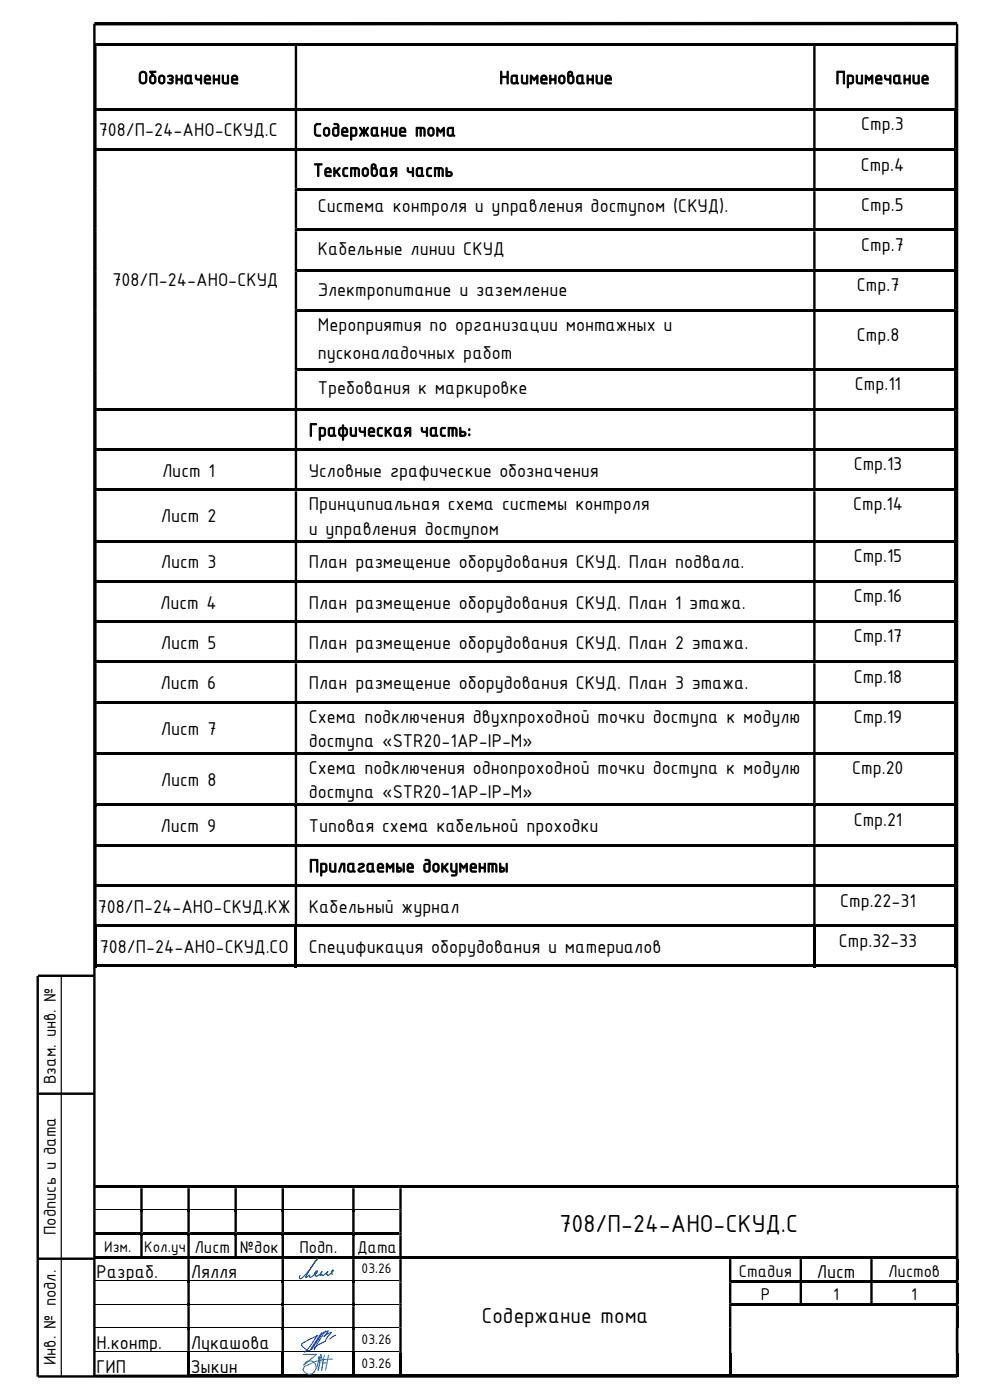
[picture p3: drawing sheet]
<svg xmlns="http://www.w3.org/2000/svg" width="210mm" height="297mm" viewBox="0 0 210 297" stroke-linecap="round" stroke-linejoin="round" font-family="sans-serif">
<defs><g id="words">
<text font-size="5.6" x="118.7" y="261.3">708/П-24-АНО-СКУД.С</text>
<text font-size="5" x="102.2" y="280.7">Содержание тома</text>
<g font-size="4.2">
<text x="29.3" y="17.8">Обозначение</text>
<text x="105.9" y="17.8">Наименование</text>
<text x="177.3" y="17.8">Примечание</text>
<text x="21" y="28.9">708/П-24-АНО-СКУД.С</text>
<text x="66.4" y="28.9">Содержание тома</text>
<text x="182.7" y="27.6">Стр.3</text>
<text x="66.4" y="37.5">Текстовая часть</text>
<text x="182.6" y="36.2">Стр.4</text>
<text x="67.4" y="44.9">Система контроля и управления доступом (СКУД).</text>
<text x="182.7" y="44.7">Стр.5</text>
<text x="182.7" y="53.3">Стр.7</text>
<text x="67.4" y="54.2">Кабельные линии СКУД</text>
<text x="23.9" y="60.7">708/П-24-АНО-СКУД</text>
<text x="67.4" y="62.7">Электропитание и заземление</text>
<text x="181.8" y="61.8">Стр.7</text>
<text x="67.4" y="70.2">Мероприятия по организации монтажных и</text>
<text x="67.4" y="76.2">пусконаладочных работ</text>
<text x="181.8" y="72.3">Стр.8</text>
<text x="67.4" y="83.7">Требования к маркировке</text>
<text x="181.4" y="82.8">Стр.11</text>
<text x="65.5" y="92.6">Графическая часть:</text>
<text x="34.4" y="101.1">Лист 1</text>
<text x="65.5" y="101.1">Условные графические обозначения</text>
<text x="181.1" y="99.8">Стр.13</text>
<text x="34.1" y="110.8">Лист 2</text>
<text x="65.5" y="108.2">Принципиальная схема системы контроля</text>
<text x="65.5" y="113.5">и управления доступом</text>
<text x="181" y="108.3">Стр.14</text>
<text x="181.1" y="119.2">Стр.15</text>
<text x="34.1" y="120.6">Лист 3</text>
<text x="65.5" y="120.6">План размещение оборудования СКУД. План подвала.</text>
<text x="34" y="129.1">Лист 4</text>
<text x="65.5" y="129.1">План размещение оборудования СКУД. План 1 этажа.</text>
<text x="181.1" y="127.7">Стр.16</text>
<text x="34.1" y="137.6">Лист 5</text>
<text x="65.5" y="137.6">План размещение оборудования СКУД. План 2 этажа.</text>
<text x="181.1" y="136.3">Стр.17</text>
<text x="34.1" y="146.2">Лист 6</text>
<text x="65.5" y="146.2">План размещение оборудования СКУД. План 3 этажа.</text>
<text x="181.1" y="144.8">Стр.18</text>
<text x="34.1" y="155.9">Лист 7</text>
<text x="65.5" y="153.3">Схема подключения двухпроходной точки доступа к модулю</text>
<text x="181.1" y="153.3">Стр.19</text>
<text x="65.5" y="158.5">доступа «STR20-1AP-IP-M»</text>
<text x="34.1" y="166.8">Лист 8</text>
<text x="65.5" y="164.2">Схема подключения однопроходной точки доступа к модулю</text>
<text x="180.8" y="164.3">Стр.20</text>
<text x="65.5" y="169.4">доступа «STR20-1AP-IP-M»</text>
<text x="34.1" y="176.5">Лист 9</text>
<text x="65.5" y="176.5">Типовая схема кабельной проходки</text>
<text x="181.1" y="175.1">Стр.21</text>
<text x="65.5" y="185">Прилагаемые документы</text>
<text x="20.7" y="193.6">708/П-24-АНО-СКУД.КЖ</text>
<text x="65.5" y="193.6">Кабельный журнал</text>
<text x="178.2" y="192.3">Стр.22-31</text>
<text x="21.2" y="202.1">708/П-24-АНО-СКУД.СО</text>
<text x="65.5" y="202.1">Спецификация оборудования и материалов</text>
<text x="178" y="200.9">Стр.32-33</text>
<text x="20.5" y="271.2">Разраб.</text>
<text x="40.5" y="271.2">Лялля</text>
<text x="173.3" y="271.1">Лист</text>
<text x="20.5" y="286.2">Н.контр.</text>
<text x="40.5" y="286.2">Лукашова</text>
<text x="20.5" y="291.2">ГИП</text>
<text x="40.5" y="291.2">Зыкин</text>
</g>
<g font-size="3.9">
<text x="11.8" y="230" transform="rotate(-90 11.8 230)">Взам. инв. №</text>
<text x="11.8" y="262" transform="rotate(-90 11.8 262)">Подпись и дата</text>
<text x="41.3" y="265.9">Лист</text>
<text x="50.9" y="265.9">№док</text>
<text x="63.5" y="265.9">Подп.</text>
<text x="75.7" y="265.9">Дата</text>
<text x="156.7" y="270.8">Стадия</text>
<text x="161.4" y="275.8">Р</text>
<text x="176.7" y="275.8">1</text>
<text x="188.4" y="270.8">Листов</text>
<text x="193.3" y="275.8">1</text>
<text x="11.8" y="289.7" transform="rotate(-90 11.8 289.7)">Инв. № подл.</text>
</g>
<g font-size="3.5">
<text x="22.1" y="265.5">Изм.</text>
<text x="30.6" y="265.5">Кол.уч</text>
</g>
<g font-size="3.2">
<text x="76.7" y="270.2">03.26</text>
<text x="76.7" y="285.2">03.26</text>
<text x="76.7" y="290.2">03.26</text>
</g>
</g></defs>
<path d="M203 5h-183" fill="none" stroke="#000" stroke-width=".72" stroke-linecap="butt"/>
<g fill="#000">
<path d="M20 251.5h9.8v.6h-9.8zM29.8 256.5h.5v.6h-.5zM30.3 251.5h9.5v.6h-9.5zM39.8 256.5h.5v.6h-.5zM40.3 251.5h9.4v.6h-9.4zM49.7 256.5h.5v.6h-.5zM50.2 251.5h9.5v.6h-9.5zM59.7 256.5h.5v.6h-.5zM60.2 251.5h14.5v.6h-14.5zM74.7 256.5h.5v.6h-.5zM75.2 251.5h9.5v.6h-9.5zM85.2 251.5h117.6v.6h-117.6z"/>
<path d="M20 261.5h9.8v.5h-9.8zM29.8 261.5h.5v.6h-.5zM30.3 261.5h9.5v.5h-9.5zM30.3 266.6h9.5v.5h-9.5zM39.8 261.5h.5v.6h-.5zM39.8 266.6h.5v.5h-.5zM39.8 271.6h.5v.5h-.5zM39.8 276.6h.5v.5h-.5zM40.3 261.5h9.4v.5h-9.4zM49.7 261.5h.5v.6h-.5zM50.2 261.5h9.5v.5h-9.5zM50.2 266.6h9.5v.5h-9.5z"/>
<path d="M59.7 261.5h.5v.6h-.5zM59.7 266.6h.5v.5h-.5zM59.7 271.6h.5v.5h-.5zM59.7 276.6h.5v.5h-.5zM60.2 261.5h14.5v.5h-14.5zM60.2 266.6h14.5v.5h-14.5zM74.7 261.5h.5v.6h-.5zM74.7 266.6h.5v.5h-.5zM74.7 271.6h.5v.5h-.5zM74.7 276.6h.5v.5h-.5zM75.2 261.5h9.5v.5h-9.5zM75.2 266.6h9.5v.5h-9.5z"/>
<path d="M84.7 266.6h.5v.5h-.5zM85.2 266.6h69.4v.5h-69.4zM155.2 266.6h14.4v.5h-14.4zM155.2 271.6h14.4v.5h-14.4zM169.6 271.6h.5v.5h-.5zM170.1 266.6h14.5v.5h-14.5zM170.1 271.6h14.5v.5h-14.5zM184.6 271.6h.5v.5h-.5zM185.1 266.6h17.7v.5h-17.7zM185.1 271.6h17.7v.5h-17.7zM185.1 276.6h17.7v.5h-17.7zM202.8 267.1h.5v4.5h-.5z"/>
<path d="M202.8 272.1h.5v4.5h-.5zM202.8 277.1h.5v4.5h-.5zM39.8 281.6h.5v.6h-.5zM39.8 286.6h.5v.5h-.5zM40.3 291.6h19.4v.5h-19.4zM59.7 281.6h.5v.6h-.5zM59.7 286.6h.5v.5h-.5zM60.2 291.6h14.5v.5h-14.5zM74.7 281.6h.5v.6h-.5zM74.7 286.6h.5v.5h-.5zM75.2 291.6h9.5v.5h-9.5zM85.2 291.6h69.4v.5h-69.4z"/>
<path d="M155.2 291.6h47.6v.5h-47.6zM202.8 291.6h.5v.5h-.5z"/>
</g>
<g fill="#000">
<path d="M29.8 251.5h.5v.6h-.5z" fill-rule="evenodd"/>
<path d="M29.8 252.1h.5v4.4h-.5zM39.8 252.1h.5v4.4h-.5zM49.7 252.1h.5v4.4h-.5zM59.7 252.1h.5v4.4h-.5zM74.7 252.1h.5v4.4h-.5zM84.7 252.1h.5v4.4h-.5zM202.8 252.1h.5v4.4h-.5z" fill-rule="evenodd"/>
<path d="M39.8 251.5h.5v.6h-.5z" fill-rule="evenodd"/>
<path d="M49.7 251.5h.5v.6h-.5z" fill-rule="evenodd"/>
<path d="M59.7 251.5h.5v.6h-.5z" fill-rule="evenodd"/>
<path d="M74.7 251.5h.5v.6h-.5z" fill-rule="evenodd"/>
<path d="M84.7 251.5h.5v.6h-.5z" fill-rule="evenodd"/>
<path d="M84.7 256.5h.5v.6h-.5zM202.8 256.5h.5v.6h-.5zM29.8 257.1h.5v4.4h-.5zM39.8 257.1h.5v4.4h-.5zM49.7 257.1h.5v4.4h-.5zM59.7 257.1h.5v4.4h-.5zM74.7 257.1h.5v4.4h-.5z" fill-rule="evenodd"/>
<path d="M84.7 257.1h.5v4.4h-.5zM202.8 257.1h.5v4.4h-.5z" fill-rule="evenodd"/>
<path d="M202.8 251.5h.5v.6h-.5z" fill-rule="evenodd"/>
<path d="M20 266.6h10.3v.5h-10.3z" fill-rule="evenodd"/>
<path d="M40.3 266.6h9.9v.5h-9.9z" fill-rule="evenodd"/>
<path d="M84.7 261.5h.5v.6h-.5zM202.8 261.5h.5v.6h-.5zM29.8 262.1h.5v4.5h-.5zM39.8 262.1h.5v4.5h-.5zM49.7 262.1h.5v4.5h-.5zM59.7 262.1h.5v4.5h-.5zM74.7 262.1h.5v4.5h-.5z" fill-rule="evenodd"/>
<path d="M84.7 262.1h.5v4.5h-.5zM202.8 262.1h.5v4.5h-.5z" fill-rule="evenodd"/>
<path d="M84.7 271.6h.5v.5h-.5zM154.6 271.6h.6v.5h-.6z" fill-rule="evenodd"/>
<path d="M84.7 276.6h.5v.5h-.5zM154.6 276.6h.6v.5h-.6z" fill-rule="evenodd"/>
<path d="M154.6 266.6h.6v.5h-.6z" fill-rule="evenodd"/>
<path d="M155.2 276.6h29.9v.5h-29.9z" fill-rule="evenodd"/>
<path d="M169.6 266.6h.5v.5h-.5z" fill-rule="evenodd"/>
<path d="M184.6 266.6h.5v.5h-.5z" fill-rule="evenodd"/>
<path d="M202.8 266.6h.5v.5h-.5zM39.8 267.1h.5v4.5h-.5zM59.7 267.1h.5v4.5h-.5zM74.7 267.1h.5v4.5h-.5zM84.7 267.1h.5v4.5h-.5zM154.6 267.1h.6v4.5h-.6zM169.6 267.1h.5v4.5h-.5zM184.6 267.1h.5v4.5h-.5z" fill-rule="evenodd"/>
<path d="M202.8 271.6h.5v.5h-.5zM39.8 272.1h.5v4.5h-.5zM59.7 272.1h.5v4.5h-.5zM74.7 272.1h.5v4.5h-.5zM84.7 272.1h.5v4.5h-.5zM154.6 272.1h.6v4.5h-.6zM169.6 272.1h.5v4.5h-.5zM184.6 272.1h.5v4.5h-.5z" fill-rule="evenodd"/>
<path d="M202.8 276.6h.5v.5h-.5zM39.8 277.1h.5v4.5h-.5zM59.7 277.1h.5v4.5h-.5zM74.7 277.1h.5v4.5h-.5zM84.7 277.1h.5v4.5h-.5zM154.6 277.1h.6v4.5h-.6z" fill-rule="evenodd"/>
<path d="M39.8 287.1h.5v5h-.5z" fill-rule="evenodd"/>
<path d="M59.7 287.1h.5v5h-.5z" fill-rule="evenodd"/>
<path d="M74.7 287.1h.5v5h-.5z" fill-rule="evenodd"/>
<path d="M84.7 281.6h.5v.6h-.5zM154.6 281.6h.6v.6h-.6zM202.8 281.6h.5v.6h-.5zM39.8 282.2h.5v4.4h-.5zM59.7 282.2h.5v4.4h-.5zM74.7 282.2h.5v4.4h-.5z" fill-rule="evenodd"/>
<path d="M84.7 282.2h.5v4.4h-.5zM154.6 282.2h.6v4.4h-.6zM202.8 282.2h.5v4.4h-.5z" fill-rule="evenodd"/>
<path d="M84.7 286.6h.5v.5h-.5zM154.6 286.6h.6v.5h-.6zM202.8 286.6h.5v.5h-.5zM20 291.6h19.8v.5h-19.8z" fill-rule="evenodd"/>
<path d="M84.7 287.1h.5v5h-.5z" fill-rule="evenodd"/>
<path d="M154.6 287.1h.6v5h-.6z" fill-rule="evenodd"/>
<path d="M202.8 287.1h.5v5h-.5z" fill-rule="evenodd"/>
</g>
<g fill="none" stroke="#000" stroke-width=".21">
<path d="M20 256.6h9.8M30.3 256.6h9.5M40.3 256.6h9.4M50.2 256.6h9.5M60.2 256.6h14.5M75.2 256.6h9.5M20 271.7h19.8M20 276.6h19.8M40.3 271.7h19.4M40.3 276.6h19.4M60.2 271.7h14.5M60.2 276.6h14.5"/>
<path d="M75.2 271.7h9.5M75.2 276.6h9.5M20 281.7h19.8M20 286.7h19.8M40.3 281.7h19.4M40.3 286.7h19.4M60.2 281.7h14.5M60.2 286.7h14.5M75.2 281.7h9.5M75.2 286.7h9.5"/>
</g>
<path d="M8 207.1v85M8 232h12M8 267h12M20 292h183" fill="none" stroke="#000" stroke-width=".51"/>
<path d="M13 207.1v85" fill="none" stroke="#000" stroke-width=".25"/>
<path d="M64.3 290.5a1.4 1.4 0 0 0 1 1 1.4 1.4 0 0 0 1.4-.5M64.4 289.6a1.35 1.35 0 0 1 2.1-.7 1.35 1.35 0 0 1 .1 2.1M68 287.3l-.1 1.8-.5 1.6M68.1 287.3l.3 2.3-.2 1.1M68.5 289.1h.8" fill="none" stroke="#2776bb" stroke-width=".21"/>
<path d="M67.7 288h.2v.1h-.2z" fill-rule="evenodd" fill="#2776bb"/>
<path d="M67.7 288h.2v.1h-.2z" fill="none" stroke="#2776bb" stroke-width=".21"/>
<path d="M67.6 287.9h.2v.2h-.2z" fill-rule="evenodd" fill="#2776bb"/>
<path d="M67.6 287.9h.2v.2h-.2z" fill="none" stroke="#2776bb" stroke-width=".21"/>
<path d="M67.5 288h.2v.1h-.2z" fill-rule="evenodd" fill="#2776bb"/>
<path d="M67.5 288h.2v.1h-.2z" fill="none" stroke="#2776bb" stroke-width=".21"/>
<path d="M67.6 288.1h.2v.1h-.2z" fill-rule="evenodd" fill="#2776bb"/>
<path d="M64.3 287.3h2.9l-2.8 2.3M65 289.7l-.5 .3-.2 .6M67.6 288.1h.2v.1h-.2zM67.7 288.1l.1 1.3-.3 1.4M67.8 288l-.6 2.3M68.8 287.5l-.6 3.2M69.7 287.5l-.6 3.2M70.5 288.3l-1.9 .1-1.8 .5-1.7 .8" fill="none" stroke="#2776bb" stroke-width=".21"/>
<path d="M20 5v287h-12M203 5v287M8 207h12" fill="none" stroke="#000" stroke-width=".51"/>
<path d="M68.2 282.8l-2.5 3.7h-.5l-1-.8-.2-.3 .1-.3 1.5-.9 1.9-.9-.4 .2-1.3 2-1.2 1.4M68.2 283l1.5-.7-1 1.2 1.6-.8-1 1.2a2.74 2.74 0 0 1-1.9 1.5l-.9 .6M68.6 282.6l-2.5 3.7M69 282.3l-2.3 4M71.2 283.2l-1.2 .9" fill="none" stroke="#00f" stroke-width=".21"/>
<path d="M70.5 270.4l-.1-.2a.41 .41 0 0 1-.1-.5 .41 .41 0 0 1 .4-.2l-1 1a.17 .17 0 0 1-.2 .1 .17 .17 0 0 1-.1-.2h-.2v-.2l.4-.4-1.1 .8-.2-.2-.4 .2 .4-.8-.5 .6-.7 .4-.1-.3-.2 .1 .3-.5-.3 .1v-.1l.4-.5h.2l-.1 .3-.5 .4a1.22 1.22 0 0 1-1.1 .6v-.4l-.8 .5v-.2l1.8-2.9 .7-.9-.3 .3a13.3 13.3 0 0 1-3.3 4l-.3-.2 .2-.5" fill="none" stroke="#003f7f" stroke-width=".21"/>
<g fill="#000">
<path d="M20 9.2h.5v.6h-.5z" fill-rule="evenodd"/>
<path d="M20 9.8h.5v13.1h-.5zM62.5 9.8h.5v13.1h-.5zM172.5 9.8h.5v13.1h-.5zM202.5 9.8h.5v13.1h-.5z" fill-rule="evenodd"/>
<path d="M62.5 9.2h.5v.6h-.5z" fill-rule="evenodd"/>
<path d="M172.5 9.2h.5v.6h-.5z" fill-rule="evenodd"/>
<path d="M202.5 9.2h.5v.6h-.5z" fill-rule="evenodd"/>
<path d="M202.5 22.9h.5v.6h-.5zM20 23.5h.5v8h-.5zM62.5 23.5h.5v8h-.5zM172.5 23.5h.5v8h-.5z" fill-rule="evenodd"/>
<path d="M202.5 31.5h.5v.5h-.5zM20 32h.5v8h-.5zM62.5 32h.5v8h-.5zM172.5 32h.5v8h-.5z" fill-rule="evenodd"/>
<path d="M20 40h.5v.6h-.5zM62.5 40h.5v.6h-.5z" fill-rule="evenodd"/>
<path d="M20 48.5h.5v.6h-.5zM62.5 48.5h.5v.6h-.5z" fill-rule="evenodd"/>
<path d="M20 57.1h.5v.5h-.5zM62.5 57.1h.5v.5h-.5z" fill-rule="evenodd"/>
<path d="M202.5 40h.5v.6h-.5zM20 40.6h.5v7.9h-.5zM62.5 40.6h.5v7.9h-.5zM172.5 40.6h.5v7.9h-.5z" fill-rule="evenodd"/>
<path d="M202.5 48.5h.5v.6h-.5zM20 49.1h.5v8h-.5zM62.5 49.1h.5v8h-.5zM172.5 49.1h.5v8h-.5z" fill-rule="evenodd"/>
<path d="M202.5 57.1h.5v.5h-.5zM20 57.6h.5v8h-.5zM62.5 57.6h.5v8h-.5zM172.5 57.6h.5v8h-.5z" fill-rule="evenodd"/>
<path d="M20 65.6h.5v.6h-.5zM62.5 65.6h.5v.6h-.5z" fill-rule="evenodd"/>
<path d="M20 78.1h.5v.5h-.5zM62.5 78.1h.5v.5h-.5z" fill-rule="evenodd"/>
<path d="M202.5 65.6h.5v.6h-.5zM20 66.2h.5v11.9h-.5zM62.5 66.2h.5v11.9h-.5zM172.5 66.2h.5v11.9h-.5z" fill-rule="evenodd"/>
<path d="M202.5 78.1h.5v.5h-.5zM20 78.6h.5v8h-.5zM62.5 78.6h.5v8h-.5zM172.5 78.6h.5v8h-.5z" fill-rule="evenodd"/>
<path d="M202.5 86.6h.5v.5h-.5zM20 87.1h.5v8h-.5zM62.5 87.1h.5v8h-.5zM172.5 87.1h.5v8h-.5z" fill-rule="evenodd"/>
<path d="M202.5 95.1h.5v.6h-.5zM20 95.7h.5v8h-.5zM62.5 95.7h.5v8h-.5zM172.5 95.7h.5v8h-.5z" fill-rule="evenodd"/>
<path d="M202.5 103.7h.5v.5h-.5zM20 104.2h.5v10.4h-.5zM62.5 104.2h.5v10.4h-.5zM172.5 104.2h.5v10.4h-.5z" fill-rule="evenodd"/>
<path d="M202.5 114.6h.5v.5h-.5zM20 115.1h.5v8h-.5zM62.5 115.1h.5v8h-.5zM172.5 115.1h.5v8h-.5z" fill-rule="evenodd"/>
<path d="M202.5 123.1h.5v.6h-.5zM20 123.7h.5v7.9h-.5zM62.5 123.7h.5v7.9h-.5zM172.5 123.7h.5v7.9h-.5z" fill-rule="evenodd"/>
<path d="M202.5 131.6h.5v.6h-.5zM20 132.2h.5v8h-.5zM62.5 132.2h.5v8h-.5zM172.5 132.2h.5v8h-.5z" fill-rule="evenodd"/>
<path d="M202.5 140.2h.5v.5h-.5zM20 140.7h.5v8h-.5zM62.5 140.7h.5v8h-.5zM172.5 140.7h.5v8h-.5z" fill-rule="evenodd"/>
<path d="M202.5 148.7h.5v.6h-.5zM20 149.3h.5v10.3h-.5zM62.5 149.3h.5v10.3h-.5zM172.5 149.3h.5v10.3h-.5z" fill-rule="evenodd"/>
<path d="M202.5 159.6h.5v.5h-.5zM20 160.1h.5v10.4h-.5zM62.5 160.1h.5v10.4h-.5zM172.5 160.1h.5v10.4h-.5z" fill-rule="evenodd"/>
<path d="M202.5 170.5h.5v.6h-.5zM20 171.1h.5v7.9h-.5zM62.5 171.1h.5v7.9h-.5zM172.5 171.1h.5v7.9h-.5z" fill-rule="evenodd"/>
<path d="M202.5 179h.5v.6h-.5zM20 179.6h.5v8h-.5zM62.5 179.6h.5v8h-.5zM172.5 179.6h.5v8h-.5z" fill-rule="evenodd"/>
<path d="M20 196.7h.5v8.5h-.5z" fill-rule="evenodd"/>
<path d="M62.5 196.7h.5v8.5h-.5z" fill-rule="evenodd"/>
<path d="M172.5 196.7h.5v8.5h-.5z" fill-rule="evenodd"/>
<path d="M202.5 187.6h.5v.5h-.5zM20 188.1h.5v8h-.5zM62.5 188.1h.5v8h-.5zM172.5 188.1h.5v8h-.5z" fill-rule="evenodd"/>
<path d="M202.5 196.7h.5v8.5h-.5z" fill-rule="evenodd"/>
<path d="M20 204.7h42.5v.5h-42.5z" fill-rule="evenodd"/>
</g>
<g fill="#000">
<path d="M20.5 9.2h42v.5h-42zM63 9.2h109.5v.5h-109.5zM173 9.2h29.5v.5h-29.5zM20 22.9h.5v.6h-.5zM20 31.5h.5v.5h-.5zM20.5 22.9h42v.5h-42zM20.5 31.5h42v.5h-42zM62.5 22.9h.5v.6h-.5zM62.5 31.5h.5v.5h-.5zM63 22.9h109.5v.5h-109.5zM63 31.5h109.5v.5h-109.5zM172.5 22.9h.5v.6h-.5z"/>
<path d="M172.5 31.5h.5v.5h-.5zM173 22.9h29.5v.5h-29.5zM173 31.5h29.5v.5h-29.5zM202.5 23.5h.5v8h-.5zM202.5 32h.5v8h-.5zM63 40h109.5v.5h-109.5zM63 48.5h109.5v.5h-109.5zM63 57.1h109.5v.5h-109.5zM172.5 40h.5v.6h-.5zM172.5 48.5h.5v.6h-.5zM172.5 57.1h.5v.5h-.5zM173 40h29.5v.5h-29.5z"/>
<path d="M173 48.5h29.5v.5h-29.5zM173 57.1h29.5v.5h-29.5zM202.5 40.6h.5v7.9h-.5zM202.5 49.1h.5v8h-.5zM202.5 57.6h.5v8h-.5zM63 65.6h109.5v.5h-109.5zM63 78.1h109.5v.5h-109.5zM172.5 65.6h.5v.6h-.5zM172.5 78.1h.5v.5h-.5zM173 65.6h29.5v.5h-29.5zM173 78.1h29.5v.5h-29.5zM202.5 66.2h.5v11.9h-.5z"/>
<path d="M202.5 78.6h.5v8h-.5zM20 86.6h.5v.5h-.5zM20 95.1h.5v.6h-.5zM20.5 86.6h42v.5h-42zM20.5 95.1h42v.5h-42zM62.5 86.6h.5v.5h-.5zM62.5 95.1h.5v.6h-.5zM63 86.6h109.5v.5h-109.5zM63 95.1h109.5v.5h-109.5zM172.5 86.6h.5v.5h-.5zM172.5 95.1h.5v.6h-.5zM173 86.6h29.5v.5h-29.5z"/>
<path d="M173 95.1h29.5v.5h-29.5zM202.5 87.1h.5v8h-.5zM202.5 95.7h.5v8h-.5zM20 103.7h.5v.5h-.5zM20 114.6h.5v.5h-.5zM20.5 103.7h42v.5h-42zM20.5 114.6h42v.5h-42zM62.5 103.7h.5v.5h-.5zM62.5 114.6h.5v.5h-.5zM63 103.7h109.5v.5h-109.5zM63 114.6h109.5v.5h-109.5zM172.5 103.7h.5v.5h-.5z"/>
<path d="M172.5 114.6h.5v.5h-.5zM173 103.7h29.5v.5h-29.5zM173 114.6h29.5v.5h-29.5zM202.5 104.2h.5v10.4h-.5zM202.5 115.1h.5v8h-.5zM20 123.1h.5v.6h-.5zM20 131.6h.5v.6h-.5zM20.5 123.1h42v.5h-42zM20.5 131.6h42v.5h-42zM62.5 123.1h.5v.6h-.5zM62.5 131.6h.5v.6h-.5zM63 123.1h109.5v.5h-109.5z"/>
<path d="M63 131.6h109.5v.5h-109.5zM172.5 123.1h.5v.6h-.5zM172.5 131.6h.5v.6h-.5zM173 123.1h29.5v.5h-29.5zM173 131.6h29.5v.5h-29.5zM202.5 123.7h.5v7.9h-.5zM202.5 132.2h.5v8h-.5zM20 140.2h.5v.5h-.5zM20 148.7h.5v.6h-.5zM20 159.6h.5v.5h-.5zM20.5 140.2h42v.5h-42zM20.5 148.7h42v.5h-42z"/>
<path d="M20.5 159.6h42v.5h-42zM62.5 140.2h.5v.5h-.5zM62.5 148.7h.5v.6h-.5zM62.5 159.6h.5v.5h-.5zM63 140.2h109.5v.5h-109.5zM63 148.7h109.5v.5h-109.5zM63 159.6h109.5v.5h-109.5zM172.5 140.2h.5v.5h-.5zM172.5 148.7h.5v.6h-.5zM172.5 159.6h.5v.5h-.5zM173 140.2h29.5v.5h-29.5zM173 148.7h29.5v.5h-29.5z"/>
<path d="M173 159.6h29.5v.5h-29.5zM202.5 140.7h.5v8h-.5zM202.5 149.3h.5v10.3h-.5zM20 170.5h.5v.6h-.5zM20 179h.5v.6h-.5zM20.5 170.5h42v.5h-42zM20.5 179h42v.5h-42zM62.5 170.5h.5v.6h-.5zM62.5 179h.5v.6h-.5zM63 170.5h109.5v.5h-109.5zM63 179h109.5v.5h-109.5zM172.5 170.5h.5v.6h-.5z"/>
<path d="M172.5 179h.5v.6h-.5zM173 170.5h29.5v.5h-29.5zM173 179h29.5v.5h-29.5zM202.5 160.1h.5v10.4h-.5zM202.5 171.1h.5v7.9h-.5zM202.5 179.6h.5v8h-.5zM20 187.6h.5v.5h-.5zM20 196.1h.5v.6h-.5zM20.5 187.6h42v.5h-42zM20.5 196.1h42v.5h-42zM62.5 187.6h.5v.5h-.5zM62.5 196.1h.5v.6h-.5z"/>
<path d="M63 187.6h109.5v.5h-109.5zM63 196.1h109.5v.5h-109.5zM172.5 187.6h.5v.5h-.5zM172.5 196.1h.5v.6h-.5zM173 187.6h29.5v.5h-29.5zM173 196.1h29.5v.5h-29.5zM202.5 188.1h.5v8h-.5zM202.5 196.1h.5v.6h-.5zM63 204.7h109.5v.5h-109.5zM173 204.7h29.5v.5h-29.5zM202.5 204.7h.5v.5h-.5z"/>
</g>
<use href="#words"/>
</svg>
